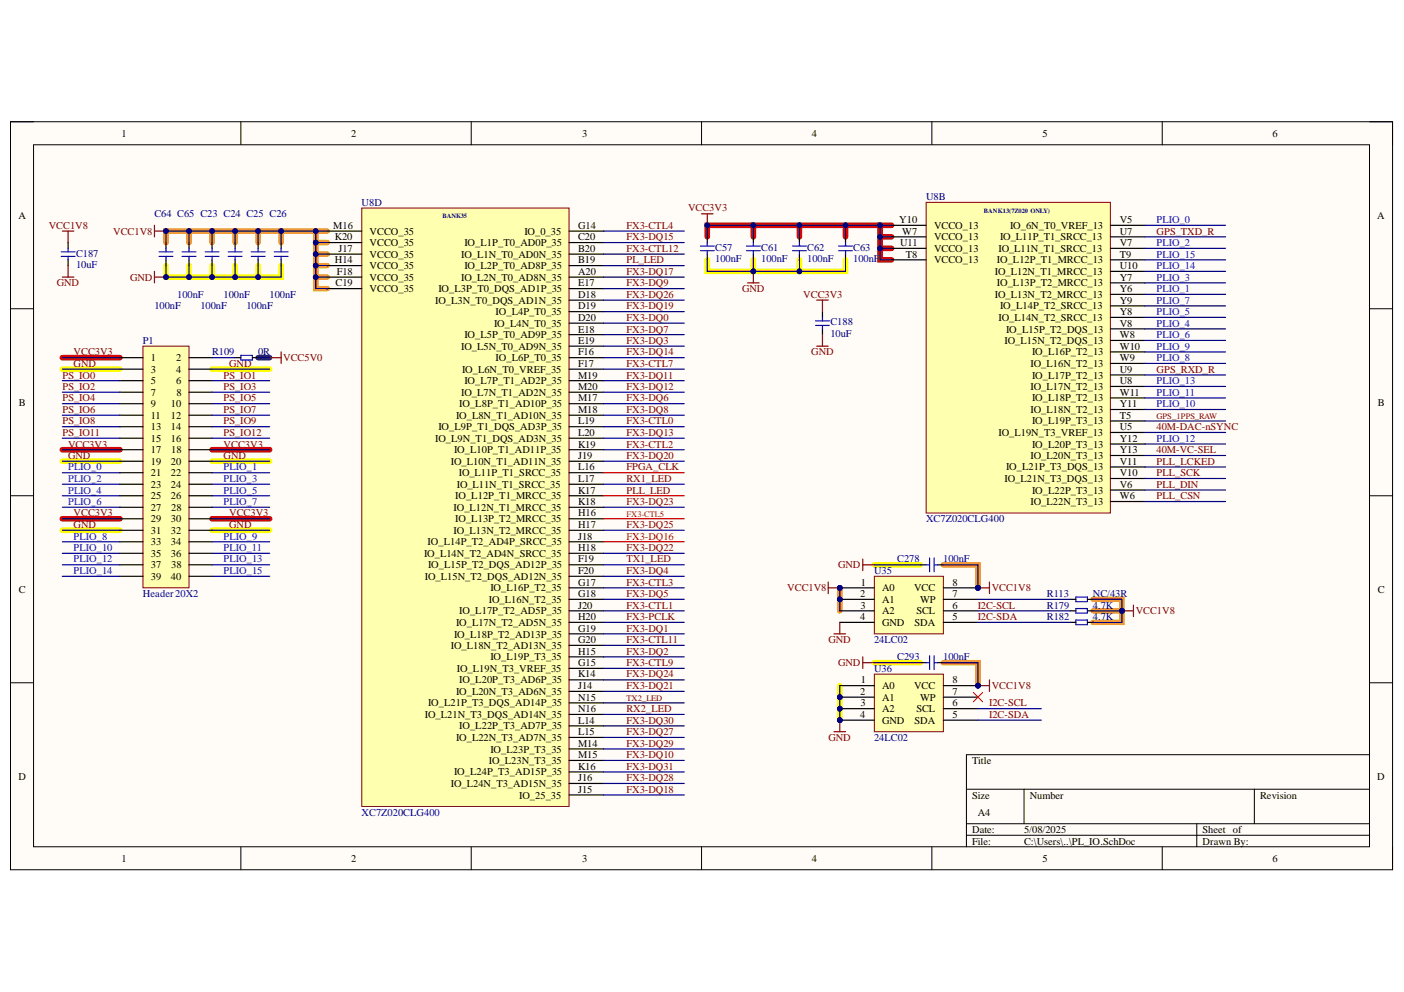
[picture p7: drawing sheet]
<svg xmlns="http://www.w3.org/2000/svg" width="297mm" height="210mm" viewBox="0 0 297 210" stroke-linecap="round" stroke-linejoin="round" font-family="sans-serif">
<defs><g id="words">
<g font-size="2.2">
<text x="25.7" y="28.9">1</text>
<text x="74.3" y="28.9">2</text>
<text x="123.1" y="28.9">3</text>
<text x="171.7" y="28.9">4</text>
<text x="220.6" y="28.9">5</text>
<text x="269.2" y="28.9">6</text>
<text x="3.9" y="46.3">A</text>
<text x="190.3" y="47.2">Y10</text>
<text x="236.9" y="47.2">V5</text>
<text x="291.4" y="46.3">A</text>
<text x="70.5" y="48.5">M16</text>
<text x="70.8" y="50.8">K20</text>
<text x="71.6" y="53.3">J17</text>
<text x="78.2" y="49.6">VCCO_35</text>
<text x="78.2" y="52.1">VCCO_35</text>
<text x="98.3" y="52.1">IO_L1P_T0_AD0P_35</text>
<text x="111" y="49.6">IO_0_35</text>
<text x="122.3" y="53.3">B20</text>
<text x="122.3" y="50.8">C20</text>
<text x="122.3" y="48.5">G14</text>
<text x="190.4" y="52.1">U11</text>
<text x="190.8" y="49.6">W7</text>
<text x="197.6" y="48.5">VCCO_13</text>
<text x="197.6" y="50.8">VCCO_13</text>
<text x="197.6" y="53.3">VCCO_13</text>
<text x="211.2" y="53.3">IO_L11N_T1_SRCC_13</text>
<text x="211.6" y="50.8">IO_L11P_T1_SRCC_13</text>
<text x="213.7" y="48.5">IO_6N_T0_VREF_13</text>
<text x="236.9" y="52.1">V7</text>
<text x="236.9" y="49.6">U7</text>
<text x="70.8" y="55.7">H14</text>
<text x="71.3" y="58.2">F18</text>
<text x="78.2" y="54.5">VCCO_35</text>
<text x="78.2" y="56.9">VCCO_35</text>
<text x="78.2" y="59.4">VCCO_35</text>
<text x="97.6" y="54.5">IO_L1N_T0_AD0N_35</text>
<text x="97.6" y="59.4">IO_L2N_T0_AD8N_35</text>
<text x="98.3" y="56.9">IO_L2P_T0_AD8P_35</text>
<text x="122.3" y="55.7">B19</text>
<text x="122.3" y="58.2">A20</text>
<text x="191.6" y="54.5">T8</text>
<text x="197.6" y="55.7">VCCO_13</text>
<text x="210.5" y="58.2">IO_L12N_T1_MRCC_13</text>
<text x="210.9" y="55.7">IO_L12P_T1_MRCC_13</text>
<text x="236.9" y="54.5">T9</text>
<text x="236.9" y="59.4">Y7</text>
<text x="236.9" y="56.9">U10</text>
<text x="71" y="60.6">C19</text>
<text x="78.2" y="61.8">VCCO_35</text>
<text x="92.1" y="64.3">IO_L3N_T0_DQS_AD1N_35</text>
<text x="92.8" y="61.8">IO_L3P_T0_DQS_AD1P_35</text>
<text x="122.3" y="65.5">D19</text>
<text x="122.3" y="63">D18</text>
<text x="122.3" y="60.6">E17</text>
<text x="210.5" y="63">IO_L13N_T2_MRCC_13</text>
<text x="210.9" y="60.6">IO_L13P_T2_MRCC_13</text>
<text x="211.6" y="65.5">IO_L14P_T2_SRCC_13</text>
<text x="236.9" y="64.3">Y9</text>
<text x="236.9" y="61.8">Y6</text>
<text x="98.3" y="71.5">IO_L5P_T0_AD9P_35</text>
<text x="104.5" y="69.1">IO_L4N_T0_35</text>
<text x="104.9" y="66.6">IO_L4P_T0_35</text>
<text x="122.3" y="70.4">E18</text>
<text x="122.3" y="67.9">D20</text>
<text x="211.2" y="67.9">IO_L14N_T2_SRCC_13</text>
<text x="212.9" y="70.4">IO_L15P_T2_DQS_13</text>
<text x="236.9" y="71.5">W8</text>
<text x="236.9" y="69.1">V8</text>
<text x="236.9" y="66.6">Y8</text>
<text x="31.9" y="76.5">1</text>
<text x="37.2" y="76.5">2</text>
<text x="97.6" y="74">IO_L5N_T0_AD9N_35</text>
<text x="104.9" y="76.5">IO_L6P_T0_35</text>
<text x="122.3" y="75.2">F16</text>
<text x="122.3" y="72.7">E19</text>
<text x="122.3" y="77.6">F17</text>
<text x="212.5" y="72.7">IO_L15N_T2_DQS_13</text>
<text x="218" y="77.6">IO_L16N_T2_13</text>
<text x="218.4" y="75.2">IO_L16P_T2_13</text>
<text x="236.9" y="74">W10</text>
<text x="236.9" y="76.5">W9</text>
<text x="31.9" y="78.8">3</text>
<text x="31.9" y="81.3">5</text>
<text x="31.9" y="83.7">7</text>
<text x="37.2" y="78.8">4</text>
<text x="37.2" y="81.3">6</text>
<text x="37.3" y="83.7">8</text>
<text x="97.6" y="83.7">IO_L7N_T1_AD2N_35</text>
<text x="97.8" y="78.8">IO_L6N_T0_VREF_35</text>
<text x="98.3" y="81.3">IO_L7P_T1_AD2P_35</text>
<text x="122.3" y="82.5">M20</text>
<text x="122.3" y="80.1">M19</text>
<text x="218" y="82.5">IO_L17N_T2_13</text>
<text x="218.4" y="80.1">IO_L17P_T2_13</text>
<text x="236.9" y="83.7">W11</text>
<text x="236.9" y="81.3">U8</text>
<text x="236.9" y="78.8">U9</text>
<text x="4" y="85.8">B</text>
<text x="31.9" y="86.2">9</text>
<text x="31.9" y="88.6">11</text>
<text x="36.1" y="86.2">10</text>
<text x="36.1" y="88.6">12</text>
<text x="96.5" y="88.6">IO_L8N_T1_AD10N_35</text>
<text x="97.2" y="86.2">IO_L8P_T1_AD10P_35</text>
<text x="122.3" y="84.9">M17</text>
<text x="122.3" y="89.8">L19</text>
<text x="122.3" y="87.4">M18</text>
<text x="218" y="87.4">IO_L18N_T2_13</text>
<text x="218.4" y="84.9">IO_L18P_T2_13</text>
<text x="218.4" y="89.8">IO_L19P_T3_13</text>
<text x="236.9" y="88.6">T5</text>
<text x="236.9" y="86.2">Y11</text>
<text x="291.5" y="85.8">B</text>
<text x="31.9" y="91">13</text>
<text x="31.9" y="93.5">15</text>
<text x="31.9" y="95.9">17</text>
<text x="36.1" y="91">14</text>
<text x="36.1" y="93.5">16</text>
<text x="36.2" y="95.9">18</text>
<text x="92.1" y="93.5">IO_L9N_T1_DQS_AD3N_35</text>
<text x="92.8" y="91">IO_L9P_T1_DQS_AD3P_35</text>
<text x="96.1" y="95.9">IO_L10P_T1_AD11P_35</text>
<text x="122.3" y="94.7">K19</text>
<text x="122.3" y="92.3">L20</text>
<text x="211.2" y="92.3">IO_L19N_T3_VREF_13</text>
<text x="218.4" y="94.7">IO_L20P_T3_13</text>
<text x="236.9" y="93.5">Y12</text>
<text x="236.9" y="91">U5</text>
<text x="236.9" y="95.9">Y13</text>
<text x="31.9" y="98.4">19</text>
<text x="31.9" y="100.8">21</text>
<text x="36.1" y="98.4">20</text>
<text x="36.1" y="100.8">22</text>
<text x="95.4" y="98.4">IO_L10N_T1_AD11N_35</text>
<text x="97.1" y="100.8">IO_L11P_T1_SRCC_35</text>
<text x="122.3" y="102">L17</text>
<text x="122.3" y="99.5">L16</text>
<text x="122.3" y="97.1">J19</text>
<text x="212.5" y="102">IO_L21N_T3_DQS_13</text>
<text x="212.9" y="99.5">IO_L21P_T3_DQS_13</text>
<text x="218" y="97.1">IO_L20N_T3_13</text>
<text x="236.9" y="100.8">V10</text>
<text x="236.9" y="98.4">V11</text>
<text x="31.9" y="103.2">23</text>
<text x="31.9" y="105.6">25</text>
<text x="36.1" y="103.2">24</text>
<text x="36.1" y="105.6">26</text>
<text x="96.3" y="105.6">IO_L12P_T1_MRCC_35</text>
<text x="96.7" y="103.2">IO_L11N_T1_SRCC_35</text>
<text x="122.3" y="104.4">K17</text>
<text x="122.3" y="106.9">K18</text>
<text x="218" y="106.9">IO_L22N_T3_13</text>
<text x="218.4" y="104.4">IO_L22P_T3_13</text>
<text x="236.9" y="103.2">V6</text>
<text x="236.9" y="105.6">W6</text>
<text x="31.9" y="108.1">27</text>
<text x="31.9" y="110.5">29</text>
<text x="31.9" y="112.9">31</text>
<text x="36.1" y="110.5">30</text>
<text x="36.1" y="112.9">32</text>
<text x="36.2" y="108.1">28</text>
<text x="96" y="108.1">IO_L12N_T1_MRCC_35</text>
<text x="96" y="112.9">IO_L13N_T2_MRCC_35</text>
<text x="96.3" y="110.5">IO_L13P_T2_MRCC_35</text>
<text x="122.3" y="111.7">H17</text>
<text x="122.3" y="109.3">H16</text>
<text x="31.9" y="115.4">33</text>
<text x="31.9" y="117.8">35</text>
<text x="36.1" y="115.4">34</text>
<text x="36.1" y="117.8">36</text>
<text x="89.7" y="117.8">IO_L14N_T2_AD4N_SRCC_35</text>
<text x="90.5" y="115.4">IO_L14P_T2_AD4P_SRCC_35</text>
<text x="122.3" y="116.6">H18</text>
<text x="122.3" y="114.2">J18</text>
<text x="122.3" y="119">F19</text>
<text x="4" y="125.4">C</text>
<text x="31.9" y="120.3">37</text>
<text x="31.9" y="122.7">39</text>
<text x="36.1" y="122.7">40</text>
<text x="36.2" y="120.3">38</text>
<text x="89.9" y="122.7">IO_L15N_T2_DQS_AD12N_35</text>
<text x="90.6" y="120.3">IO_L15P_T2_DQS_AD12P_35</text>
<text x="103.8" y="125.1">IO_L16P_T2_35</text>
<text x="122.3" y="123.9">G17</text>
<text x="122.3" y="121.4">F20</text>
<text x="182.1" y="123.9">1</text>
<text x="186.6" y="125.1">A0</text>
<text x="193.4" y="125.1">VCC</text>
<text x="201.5" y="123.9">8</text>
<text x="291.5" y="125.4">C</text>
<text x="97.2" y="130">IO_L17P_T2_AD5P_35</text>
<text x="103.4" y="127.5">IO_L16N_T2_35</text>
<text x="122.3" y="126.4">G18</text>
<text x="122.3" y="131.2">H20</text>
<text x="122.3" y="128.8">J20</text>
<text x="182" y="126.4">2</text>
<text x="182" y="131.2">4</text>
<text x="182" y="128.8">3</text>
<text x="186.6" y="127.5">A1</text>
<text x="186.6" y="130">A2</text>
<text x="193.9" y="130">SCL</text>
<text x="194.7" y="127.5">WP</text>
<text x="201.5" y="131.2">5</text>
<text x="201.5" y="128.8">6</text>
<text x="201.5" y="126.4">7</text>
<text x="95.4" y="137.3">IO_L18N_T2_AD13N_35</text>
<text x="96.1" y="134.9">IO_L18P_T2_AD13P_35</text>
<text x="96.5" y="132.4">IO_L17N_T2_AD5N_35</text>
<text x="122.3" y="136.1">G20</text>
<text x="122.3" y="133.6">G19</text>
<text x="186.6" y="132.4">GND</text>
<text x="193.5" y="132.4">SDA</text>
<text x="96.7" y="142.2">IO_L19N_T3_VREF_35</text>
<text x="103.8" y="139.7">IO_L19P_T3_35</text>
<text x="122.3" y="143.4">K14</text>
<text x="122.3" y="141">G15</text>
<text x="122.3" y="138.5">H15</text>
<text x="90.6" y="149.4">IO_L21P_T3_DQS_AD14P_35</text>
<text x="96.5" y="147.1">IO_L20N_T3_AD6N_35</text>
<text x="97.2" y="144.6">IO_L20P_T3_AD6P_35</text>
<text x="122.3" y="145.8">J14</text>
<text x="122.3" y="148.3">N15</text>
<text x="182" y="147.1">2</text>
<text x="182" y="149.4">3</text>
<text x="182.1" y="144.6">1</text>
<text x="186.6" y="145.8">A0</text>
<text x="186.6" y="148.3">A1</text>
<text x="193.4" y="145.8">VCC</text>
<text x="194.7" y="148.3">WP</text>
<text x="201.5" y="149.4">6</text>
<text x="201.5" y="147.1">7</text>
<text x="201.5" y="144.6">8</text>
<text x="89.9" y="151.9">IO_L21N_T3_DQS_AD14N_35</text>
<text x="97.2" y="154.3">IO_L22P_T3_AD7P_35</text>
<text x="122.3" y="155.5">L15</text>
<text x="122.3" y="153.2">L14</text>
<text x="122.3" y="150.7">N16</text>
<text x="182" y="151.9">4</text>
<text x="186.6" y="150.7">A2</text>
<text x="186.6" y="153.2">GND</text>
<text x="193.5" y="153.2">SDA</text>
<text x="193.9" y="150.7">SCL</text>
<text x="201.5" y="151.9">5</text>
<text x="96.5" y="156.8">IO_L22N_T3_AD7N_35</text>
<text x="103.4" y="161.6">IO_L23N_T3_35</text>
<text x="103.8" y="159.3">IO_L23P_T3_35</text>
<text x="122.3" y="160.4">M15</text>
<text x="122.3" y="158">M14</text>
<text x="205.7" y="161.6">Title</text>
<text x="3.9" y="165">D</text>
<text x="95.4" y="166.5">IO_L24N_T3_AD15N_35</text>
<text x="96.1" y="164.1">IO_L24P_T3_AD15P_35</text>
<text x="122.3" y="165.3">J16</text>
<text x="122.3" y="162.9">K16</text>
<text x="122.3" y="167.7">J15</text>
<text x="291.4" y="165">D</text>
<text x="109.9" y="169">IO_25_35</text>
<text x="205.7" y="169">Size</text>
<text x="206.8" y="172.6">A4</text>
<text x="217.8" y="169">Number</text>
<text x="266.6" y="169">Revision</text>
<text x="205.7" y="176.3">Date:</text>
<text x="205.7" y="178.7">File:</text>
<text x="216.7" y="176.3">5/08/2025</text>
<text x="216.7" y="178.7">C:\Users\..\PL_IO.SchDoc</text>
<text x="254.4" y="176.3">Sheet of</text>
<text x="254.4" y="178.7">Drawn By:</text>
<text x="25.7" y="182.3">1</text>
<text x="74.3" y="182.3">2</text>
<text x="123.1" y="182.3">3</text>
<text x="171.7" y="182.3">4</text>
<text x="220.6" y="182.3">5</text>
<text x="269.2" y="182.3">6</text>
</g>
<g font-size="2.2" fill="#000080">
<text x="32.7" y="46">C64 C65 C23 C24 C25 C26</text>
<text x="76.5" y="43.6">U8D</text>
<text x="195.9" y="42.4">U8B</text>
<text x="151.3" y="53">C57</text>
<text x="161.1" y="53">C61</text>
<text x="170.8" y="53">C62</text>
<text x="180.5" y="53">C63</text>
<text x="16.1" y="54.3">C187</text>
<text x="16.1" y="56.7">10uF</text>
<text x="151.3" y="55.5">100nF</text>
<text x="161.1" y="55.5">100nF</text>
<text x="170.8" y="55.5">100nF</text>
<text x="180.5" y="55.5">100nF</text>
<text x="32.7" y="65.5">100nF</text>
<text x="37.5" y="63">100nF</text>
<text x="42.4" y="65.5">100nF</text>
<text x="47.3" y="63">100nF</text>
<text x="52.1" y="65.5">100nF</text>
<text x="57" y="63">100nF</text>
<text x="175.7" y="68.8">C188</text>
<text x="175.7" y="71.3">10uF</text>
<text x="30.2" y="72.7">P1</text>
<text x="44.9" y="75.2">R109</text>
<text x="54.6" y="75.2">0R</text>
<text x="195.9" y="110.5">XC7Z020CLG400</text>
<text x="189.8" y="119">C278</text>
<text x="199.6" y="119">100nF</text>
<text x="184.9" y="121.4">U35</text>
<text x="30.2" y="126.4">Header20X2</text>
<text x="221.5" y="128.8">R179</text>
<text x="221.5" y="131.2">R182</text>
<text x="221.5" y="126.4">R113</text>
<text x="231.2" y="128.8">4.7K</text>
<text x="231.2" y="131.2">4.7K</text>
<text x="231.2" y="126.4">NC/43R</text>
<text x="184.9" y="136.1">24LC02</text>
<text x="184.9" y="142.2">U36</text>
<text x="189.8" y="139.7">C293</text>
<text x="199.6" y="139.7">100nF</text>
<text x="184.9" y="156.8">24LC02</text>
<text x="76.5" y="172.6">XC7Z020CLG400</text>
</g>
<g font-size="2.2" fill="#800000">
<text x="145.6" y="44.7">VCC3V3</text>
<text x="10.3" y="48.5">VCC1V8</text>
<text x="24" y="49.6">VCC1V8</text>
<text x="132.5" y="48.5">FX3-CTL4</text>
<text x="132.5" y="50.8">FX3-DQ15</text>
<text x="132.5" y="53.3">FX3-CTL12</text>
<text x="244.7" y="49.6">GPS_TXD_R</text>
<text x="27.5" y="59.4">GND</text>
<text x="132.5" y="55.7">PL_LED</text>
<text x="132.5" y="58.2">FX3-DQ17</text>
<text x="12" y="60.6">GND</text>
<text x="132.5" y="60.6">FX3-DQ9</text>
<text x="132.5" y="63">FX3-DQ26</text>
<text x="132.5" y="65.5">FX3-DQ19</text>
<text x="157" y="61.8">GND</text>
<text x="169.9" y="63">VCC3V3</text>
<text x="132.5" y="67.9">FX3-DQ0</text>
<text x="132.5" y="70.4">FX3-DQ7</text>
<text x="15.6" y="75.2">VCC3V3</text>
<text x="15.6" y="77.6">GND</text>
<text x="48.5" y="77.6">GND</text>
<text x="59.9" y="76.5">VCC5V0</text>
<text x="132.5" y="72.7">FX3-DQ3</text>
<text x="132.5" y="75.2">FX3-DQ14</text>
<text x="132.5" y="77.6">FX3-CTL7</text>
<text x="171.6" y="75.2">GND</text>
<text x="13.2" y="80.1">PS_IO0</text>
<text x="13.2" y="82.5">PS_IO2</text>
<text x="47.3" y="80.1">PS_IO1</text>
<text x="47.3" y="82.5">PS_IO3</text>
<text x="132.5" y="80.1">FX3-DQ11</text>
<text x="132.5" y="82.5">FX3-DQ12</text>
<text x="244.7" y="78.8">GPS_RXD_R</text>
<text x="13.2" y="84.9">PS_IO4</text>
<text x="13.2" y="87.4">PS_IO6</text>
<text x="13.2" y="89.8">PS_IO8</text>
<text x="47.3" y="87.4">PS_IO7</text>
<text x="47.3" y="84.9">PS_IO5</text>
<text x="47.3" y="89.8">PS_IO9</text>
<text x="132.5" y="84.9">FX3-DQ6</text>
<text x="132.5" y="89.8">FX3-CTL0</text>
<text x="132.5" y="87.4">FX3-DQ8</text>
<text x="13.2" y="92.3">PS_IO11</text>
<text x="14.4" y="94.7">VCC3V3</text>
<text x="47.3" y="92.3">PS_IO12</text>
<text x="47.3" y="94.7">VCC3V3</text>
<text x="132.5" y="92.3">FX3-DQ13</text>
<text x="132.5" y="94.7">FX3-CTL2</text>
<text x="244.7" y="91">40M-DAC-nSYNC</text>
<text x="244.7" y="95.9">40M-VC-SEL</text>
<text x="14.4" y="97.1">GND</text>
<text x="47.3" y="97.1">GND</text>
<text x="132.5" y="97.1">FX3-DQ20</text>
<text x="132.5" y="99.5">FPGA_CLK</text>
<text x="132.5" y="102">RX1_LED</text>
<text x="244.7" y="100.8">PLL_SCK</text>
<text x="244.7" y="98.4">PLL_LCKED</text>
<text x="132.5" y="104.4">PLL_LED</text>
<text x="244.7" y="105.6">PLL_CSN</text>
<text x="244.7" y="103.2">PLL_DIN</text>
<text x="15.6" y="109.3">VCC3V3</text>
<text x="15.6" y="111.7">GND</text>
<text x="48.5" y="109.3">VCC3V3</text>
<text x="48.5" y="111.7">GND</text>
<text x="132.5" y="116.6">FX3-DQ22</text>
<text x="132.5" y="119">TX1_LED</text>
<text x="132.5" y="123.9">FX3-CTL3</text>
<text x="132.5" y="121.4">FX3-DQ4</text>
<text x="166.6" y="125.1">VCC1V8</text>
<text x="177.3" y="120.3">GND</text>
<text x="209.8" y="125.1">VCC1V8</text>
<text x="132.5" y="131.2">FX3-PCLK</text>
<text x="132.5" y="128.8">FX3-CTL1</text>
<text x="132.5" y="126.4">FX3-DQ5</text>
<text x="206.8" y="128.8">I2C-SCL</text>
<text x="206.8" y="131.2">I2C-SDA</text>
<text x="240.3" y="130">VCC1V8</text>
<text x="132.5" y="133.6">FX3-DQ1</text>
<text x="132.5" y="136.1">FX3-CTL11</text>
<text x="175.3" y="136.1">GND</text>
<text x="132.5" y="138.5">FX3-DQ2</text>
<text x="132.5" y="141">FX3-CTL9</text>
<text x="132.5" y="143.4">FX3-DQ24</text>
<text x="177.3" y="141">GND</text>
<text x="132.5" y="145.8">FX3-DQ21</text>
<text x="209.3" y="149.4">I2C-SCL</text>
<text x="209.8" y="145.8">VCC1V8</text>
<text x="132.5" y="153.2">FX3-DQ30</text>
<text x="132.5" y="155.5">FX3-DQ27</text>
<text x="132.5" y="150.7">RX2_LED</text>
<text x="209.3" y="151.9">I2C-SDA</text>
<text x="132.5" y="158">FX3-DQ29</text>
<text x="132.5" y="160.4">FX3-DQ10</text>
<text x="175.3" y="156.8">GND</text>
<text x="132.5" y="162.9">FX3-DQ31</text>
<text x="132.5" y="165.3">FX3-DQ28</text>
<text x="132.5" y="167.7">FX3-DQ18</text>
</g>
<g font-size="2.2" fill="#00f">
<text x="244.7" y="47.2">PLIO_0</text>
<text x="244.7" y="52.1">PLIO_2</text>
<text x="244.7" y="59.4">PLIO_3</text>
<text x="244.7" y="56.9">PLIO_14</text>
<text x="244.7" y="54.5">PLIO_15</text>
<text x="244.7" y="61.8">PLIO_1</text>
<text x="244.7" y="64.3">PLIO_7</text>
<text x="244.7" y="69.1">PLIO_4</text>
<text x="244.7" y="66.6">PLIO_5</text>
<text x="244.7" y="71.5">PLIO_6</text>
<text x="244.7" y="76.5">PLIO_8</text>
<text x="244.7" y="74">PLIO_9</text>
<text x="244.7" y="83.7">PLIO_11</text>
<text x="244.7" y="81.3">PLIO_13</text>
<text x="244.7" y="86.2">PLIO_10</text>
<text x="244.7" y="93.5">PLIO_12</text>
<text x="14.4" y="99.5">PLIO_0</text>
<text x="14.4" y="102">PLIO_2</text>
<text x="47.3" y="99.5">PLIO_1</text>
<text x="47.3" y="102">PLIO_3</text>
<text x="14.4" y="104.4">PLIO_4</text>
<text x="14.4" y="106.9">PLIO_6</text>
<text x="47.3" y="104.4">PLIO_5</text>
<text x="47.3" y="106.9">PLIO_7</text>
<text x="15.6" y="114.2">PLIO_8</text>
<text x="15.6" y="116.6">PLIO_10</text>
<text x="15.6" y="119">PLIO_12</text>
<text x="47.3" y="114.2">PLIO_9</text>
<text x="47.3" y="116.6">PLIO_11</text>
<text x="47.3" y="119">PLIO_13</text>
<text x="15.6" y="121.4">PLIO_14</text>
<text x="47.3" y="121.4">PLIO_15</text>
</g>
<g font-size="2.2" fill="#980000">
<text x="132.5" y="106.9">FX3-DQ23</text>
<text x="132.5" y="111.7">FX3-DQ25</text>
</g>
<text font-size="2.2" fill="#f00" x="132.5" y="114.2">FX3-DQ16</text>
<g font-size="1.8" fill="#800000">
<text x="244.7" y="88.7">GPS_1PPS_RAW</text>
<text x="132.5" y="148.3">TX2_LED</text>
</g>
<text font-size="1.8" fill="#f00" x="132.5" y="109.4">FX3-CTL5</text>
<g font-size="1.4" fill="#000080">
<text x="93.6" y="46.2">BANK35</text>
<text x="208.1" y="45">BANK13(7Z020 ONLY)</text>
</g>
</g></defs>
<path d="M2.2 25.8h292.4v158.2h-292.4z" fill-rule="evenodd" fill="#fffcf8"/>
<path d="M2.2 25.8h292.4v158.2h-292.4z" fill="none" stroke="#000" stroke-width=".21"/>
<path d="M7.1 30.6h282.6v148.6h-282.6z" fill-rule="evenodd" fill="#fffcf8"/>
<g fill="none" stroke="#000" stroke-width=".21">
<path d="M2.2 25.8h4.9M7.1 30.6h282.6v148.6h-282.6zM51 25.8v4.8M99.7 25.8v4.8M148.4 25.8v4.8M197.2 25.8v4.8M245.9 25.8v4.8M289.7 25.8h4.9v4.8M2.2 65.3h4.9M289.7 65.3h4.9M2.2 104.9h4.9M289.7 104.9h4.9"/>
<path d="M2.2 144.5h4.9M289.7 144.5h4.9M289.7 159.7h-85.2v19.5M51 179.2v4.8M99.7 179.2v4.8M148.4 179.2v4.8M197.2 179.2v4.8M204.5 167h85.2M204.5 174.3h85.2M204.5 176.7h85.2M216.7 167v7.3M245.9 179.2v4.8"/>
<path d="M253.2 174.3v4.9M265.4 167v7.3M294.6 179.2v4.8"/>
</g>
<g fill="none" stroke="#ff0" stroke-width="1.2">
<path d="M35.1 56.2v2.4h24.4v-2.4M40 56.2v2.4M44.9 56.2v2.4M49.7 56.2v2.4M54.6 56.2v2.4M149.6 55v2.4h9.8M159.4 55v2.4h19.5v-2.4M169.1 55v2.4M13.2 78.1h12.2M44.9 78.1h12.1M13.2 97.6h12.2M44.9 97.6h12.1"/>
<path d="M13.2 112.2h12.2M44.9 112.2h12.1M185 119.5h9.7M177.7 145.1v7.3M185 140.2h9.7"/>
</g>
<g fill="none" stroke="#f90" stroke-width="1.2">
<path d="M40 48.9v2.4M44.9 48.9v2.4M49.7 48.9v2.4M54.6 48.9v2.4M59.5 48.9v2.4M66.8 48.9v12.2h2.4M66.8 58.6h2.4M66.8 56.2h2.4M66.8 53.8h2.4M66.8 51.3h2.4M69.2 48.9h-34.1v2.4M199.6 119.5h7.3v4.9"/>
<path d="M177.7 124.4v4.9M231.3 126.8h6.1v2.5M231.3 129.3h6.1M237.4 129.3v2.4h-6.1M199.6 140.2h7.3v4.9"/>
</g>
<path d="M159.4 47.7h-9.8v2.4M169.1 47.7v2.4M178.9 47.7v2.4M186.2 47.7h-26.8v2.4M186.2 52.5h2.4M186.2 50.1h2.4M188.6 47.7h-2.4v7.3h2.4M13.2 75.7h12.2M13.2 95.2h12.2M44.9 95.2h12.1M13.2 109.8h12.2M44.9 109.8h12.1" fill="none" stroke="#c00" stroke-width="1.2"/>
<path d="M54.6 75.7h2.4" fill="none" stroke="#351c75" stroke-width="1.2"/>
<path d="M44.9 51.3v1.2M44.9 55v1.2M49.7 51.3v1.2M49.7 55v1.2M54.6 51.3v1.2M54.6 55v1.2M59.5 51.3v1.2M59.5 55v1.2" fill="none" stroke="#000" stroke-width=".25"/>
<g fill="none" stroke="#00f" stroke-width=".25">
<path d="M43.4 54.3h2.9M43.4 53.3h2.9M44.9 52.5v.8M44.9 54.3v.7M48.3 54.3h2.9M48.3 53.3h2.9M49.7 52.5v.8M49.7 54.3v.7M53.1 54.3h3M53.1 53.3h3M54.6 52.5v.8M54.6 54.3v.7"/>
<path d="M58 54.3h2.9M58 53.3h2.9M59.5 52.5v.8M59.5 54.3v.7"/>
</g>
<path d="M32.7 47.7v2.4M32.7 48.9h2.4" fill="none" stroke="#800000" stroke-width=".25"/>
<circle cx="35.1" cy="48.9" r=".49" fill="#000080"/>
<circle cx="35.1" cy="48.9" r=".49" fill="none" stroke="#000080" stroke-width=".21"/>
<path d="M159.4 50.1v1.2M159.4 53.8v1.2M169.1 50.1v1.2M169.1 53.8v1.2M178.9 50.1v1.2M178.9 53.8v1.2" fill="none" stroke="#000" stroke-width=".25"/>
<path d="M157.9 53h2.9M157.9 52.1h2.9M159.4 51.3v.8M159.4 53v.8M167.7 53h2.9M167.7 52.1h2.9M169.1 51.3v.8M169.1 53v.8M177.4 53h2.9M177.4 52.1h2.9M178.9 51.3v.8M178.9 53v.8" fill="none" stroke="#00f" stroke-width=".25"/>
<path d="M158.2 59.9h2.4M159.4 57.4v2.5" fill="none" stroke="#800000" stroke-width=".25"/>
<circle cx="159.4" cy="57.4" r=".49" fill="#000080"/>
<circle cx="159.4" cy="57.4" r=".49" fill="none" stroke="#000080" stroke-width=".21"/>
<path d="M195.9 42.8h39v65.8h-39z" fill-rule="evenodd" fill="#ffffb0"/>
<path d="M195.9 42.8h39v65.8h-39z" fill="none" stroke="#800000" stroke-width=".21"/>
<g fill="none" stroke="#000" stroke-width=".25">
<path d="M188.6 47.7h7.3M188.6 50.1h7.3M188.6 52.5h7.3M188.6 55h7.3M234.9 47.7h7.3M234.9 50.1h7.3M234.9 52.5h7.3M234.9 55h7.3M234.9 59.9h7.3M234.9 57.4h7.3M234.9 64.7h7.3M234.9 62.3h7.3"/>
<path d="M234.9 74.5h7.3M234.9 72h7.3M234.9 69.6h7.3M234.9 67.2h7.3M234.9 79.3h7.3M234.9 76.9h7.3M234.9 84.2h7.3M234.9 81.8h7.3M234.9 94h7.3M234.9 91.5h7.3M234.9 89.1h7.3M234.9 86.6h7.3"/>
<path d="M234.9 98.8h7.3M234.9 96.4h7.3M234.9 103.7h7.3M234.9 101.2h7.3M234.9 106.1h7.3"/>
</g>
<path d="M76.5 44h43.9v126.6h-43.9z" fill-rule="evenodd" fill="#ffffb0"/>
<path d="M76.5 44h43.9v126.6h-43.9z" fill="none" stroke="#800000" stroke-width=".21"/>
<g fill="none" stroke="#000" stroke-width=".25">
<path d="M69.2 48.9h7.3M69.2 51.3h7.3M69.2 53.8h7.3M69.2 56.2h7.3M69.2 58.6h7.3M120.4 48.9h7.3M120.4 51.3h7.3M120.4 53.8h7.3M120.4 56.2h7.3M120.4 58.6h7.3M69.2 61.1h7.3M120.4 65.9h7.3"/>
<path d="M120.4 63.5h7.3M120.4 61.1h7.3M120.4 75.7h7.3M120.4 73.2h7.3M120.4 70.8h7.3M120.4 68.4h7.3M120.4 78.1h7.3M120.4 85.4h7.3M120.4 83h7.3M120.4 80.6h7.3M120.4 95.2h7.3M120.4 92.7h7.3"/>
<path d="M120.4 90.3h7.3M120.4 87.9h7.3M120.4 97.6h7.3M120.4 104.9h7.3M120.4 102.5h7.3M120.4 100h7.3M120.4 107.3h7.3M120.4 117.1h7.3M120.4 114.6h7.3M120.4 112.2h7.3M120.4 109.8h7.3M120.4 119.5h7.3"/>
<path d="M120.4 126.8h7.3M120.4 124.4h7.3M120.4 121.9h7.3M120.4 136.6h7.3M120.4 134.1h7.3M120.4 131.7h7.3M120.4 129.3h7.3M120.4 139h7.3M120.4 146.3h7.3M120.4 143.9h7.3M120.4 141.4h7.3M120.4 156h7.3"/>
<path d="M120.4 153.6h7.3M120.4 151.2h7.3M120.4 148.7h7.3M120.4 158.5h7.3M120.4 165.8h7.3M120.4 163.3h7.3M120.4 160.9h7.3M120.4 168.2h7.3"/>
</g>
<circle cx="177.7" cy="124.4" r=".49" fill="#000080"/>
<circle cx="177.7" cy="124.4" r=".49" fill="none" stroke="#000080" stroke-width=".21"/>
<circle cx="177.7" cy="126.8" r=".49" fill="#000080"/>
<circle cx="177.7" cy="126.8" r=".49" fill="none" stroke="#000080" stroke-width=".21"/>
<circle cx="206.9" cy="124.4" r=".49" fill="#000080"/>
<circle cx="206.9" cy="124.4" r=".49" fill="none" stroke="#000080" stroke-width=".21"/>
<path d="M185 121.9h14.6v12.2h-14.6z" fill-rule="evenodd" fill="#ffffb0"/>
<path d="M185 121.9h14.6v12.2h-14.6z" fill="none" stroke="#800000" stroke-width=".21"/>
<path d="M177.7 124.4h7.3" fill="none" stroke="#000" stroke-width=".25"/>
<circle cx="177.7" cy="124.4" r=".49" fill="#000080"/>
<circle cx="177.7" cy="124.4" r=".49" fill="none" stroke="#000080" stroke-width=".21"/>
<path d="M177.7 126.8h7.3" fill="none" stroke="#000" stroke-width=".25"/>
<circle cx="177.7" cy="126.8" r=".49" fill="#000080"/>
<circle cx="177.7" cy="126.8" r=".49" fill="none" stroke="#000080" stroke-width=".21"/>
<path d="M177.7 129.3h7.3M177.7 131.7h7.3M199.6 129.3h7.3M199.6 131.7h7.3M199.6 126.8h7.3M199.6 124.4h7.3" fill="none" stroke="#000" stroke-width=".25"/>
<circle cx="206.9" cy="124.4" r=".49" fill="#000080"/>
<circle cx="206.9" cy="124.4" r=".49" fill="none" stroke="#000080" stroke-width=".21"/>
<path d="M206.9 124.4h2.4M209.3 123.2v2.4" fill="none" stroke="#800000" stroke-width=".25"/>
<circle cx="206.9" cy="124.4" r=".49" fill="#000080"/>
<circle cx="206.9" cy="124.4" r=".49" fill="none" stroke="#000080" stroke-width=".21"/>
<path d="M176.4 134.1h2.5M177.7 131.7v2.4M237.4 129.3h2.4M239.8 128v2.5" fill="none" stroke="#800000" stroke-width=".25"/>
<path d="M227.6 128.8h2.5v.9h-2.5zM227.6 131.2h2.5v1h-2.5z" fill="none" stroke="#00f" stroke-width=".25"/>
<path d="M226.4 129.3h1.2M226.4 131.7h1.2M230.1 129.3h1.2M230.1 131.7h1.2" fill="none" stroke="#000" stroke-width=".25"/>
<circle cx="237.4" cy="129.3" r=".49" fill="#000080"/>
<circle cx="237.4" cy="129.3" r=".49" fill="none" stroke="#000080" stroke-width=".21"/>
<path d="M194.7 119.5h1.2M198.4 119.5h1.2" fill="none" stroke="#000" stroke-width=".25"/>
<path d="M195.9 119.5h.8M196.7 118.1v2.9M197.6 119.5h.8M197.6 118.1v2.9" fill="none" stroke="#00f" stroke-width=".25"/>
<path d="M182.5 118.3v2.4M182.5 119.5h2.5" fill="none" stroke="#800000" stroke-width=".25"/>
<circle cx="177.7" cy="147.5" r=".49" fill="#000080"/>
<circle cx="177.7" cy="147.5" r=".49" fill="none" stroke="#000080" stroke-width=".21"/>
<circle cx="177.7" cy="150" r=".49" fill="#000080"/>
<circle cx="177.7" cy="150" r=".49" fill="none" stroke="#000080" stroke-width=".21"/>
<circle cx="177.7" cy="152.4" r=".49" fill="#000080"/>
<circle cx="177.7" cy="152.4" r=".49" fill="none" stroke="#000080" stroke-width=".21"/>
<circle cx="206.9" cy="145.1" r=".49" fill="#000080"/>
<circle cx="206.9" cy="145.1" r=".49" fill="none" stroke="#000080" stroke-width=".21"/>
<path d="M185 142.6h14.6v12.2h-14.6z" fill-rule="evenodd" fill="#ffffb0"/>
<path d="M185 142.6h14.6v12.2h-14.6z" fill="none" stroke="#800000" stroke-width=".21"/>
<path d="M177.7 145.1h7.3M177.7 147.5h7.3" fill="none" stroke="#000" stroke-width=".25"/>
<circle cx="177.7" cy="147.5" r=".49" fill="#000080"/>
<circle cx="177.7" cy="147.5" r=".49" fill="none" stroke="#000080" stroke-width=".21"/>
<path d="M177.7 150h7.3" fill="none" stroke="#000" stroke-width=".25"/>
<circle cx="177.7" cy="150" r=".49" fill="#000080"/>
<circle cx="177.7" cy="150" r=".49" fill="none" stroke="#000080" stroke-width=".21"/>
<path d="M177.7 152.4h7.3" fill="none" stroke="#000" stroke-width=".25"/>
<circle cx="177.7" cy="152.4" r=".49" fill="#000080"/>
<circle cx="177.7" cy="152.4" r=".49" fill="none" stroke="#000080" stroke-width=".21"/>
<path d="M199.6 152.4h7.3M199.6 150h7.3M199.6 147.5h7.3M199.6 145.1h7.3" fill="none" stroke="#000" stroke-width=".25"/>
<circle cx="206.9" cy="145.1" r=".49" fill="#000080"/>
<circle cx="206.9" cy="145.1" r=".49" fill="none" stroke="#000080" stroke-width=".21"/>
<path d="M206.9 145.1h2.4M209.3 143.9v2.4" fill="none" stroke="#800000" stroke-width=".25"/>
<circle cx="206.9" cy="145.1" r=".49" fill="#000080"/>
<circle cx="206.9" cy="145.1" r=".49" fill="none" stroke="#000080" stroke-width=".21"/>
<path d="M176.4 154.8h2.5M177.7 152.4v2.4" fill="none" stroke="#800000" stroke-width=".25"/>
<circle cx="177.7" cy="152.4" r=".49" fill="#000080"/>
<circle cx="177.7" cy="152.4" r=".49" fill="none" stroke="#000080" stroke-width=".21"/>
<path d="M35.1 51.3v1.2M35.1 55v1.2M40 51.3v1.2M40 55v1.2M149.6 50.1v1.2M149.6 53.8v1.2M194.7 140.2h1.2M198.4 140.2h1.2" fill="none" stroke="#000" stroke-width=".25"/>
<g fill="none" stroke="#00f" stroke-width=".25">
<path d="M33.7 54.3h2.9M33.7 53.3h2.9M35.1 52.5v.8M35.1 54.3v.7M38.5 54.3h3M38.5 53.3h3M40 52.5v.8M40 54.3v.7M148.2 53h2.9M148.2 52.1h2.9M149.6 51.3v.8M149.6 53v.8"/>
<path d="M196.7 138.7v3M197.6 138.7v3M195.9 140.2h.8M197.6 140.2h.8"/>
</g>
<path d="M32.7 57.4v2.5M32.7 58.6h2.4M182.5 139v2.4M182.5 140.2h2.5" fill="none" stroke="#800000" stroke-width=".25"/>
<circle cx="35.1" cy="58.6" r=".49" fill="#000080"/>
<circle cx="35.1" cy="58.6" r=".49" fill="none" stroke="#000080" stroke-width=".21"/>
<path d="M148.4 45.2h2.5M149.6 45.2v2.5" fill="none" stroke="#800000" stroke-width=".25"/>
<circle cx="149.6" cy="47.7" r=".49" fill="#000080"/>
<circle cx="149.6" cy="47.7" r=".49" fill="none" stroke="#000080" stroke-width=".21"/>
<path d="M30.2 73.2h9.8v51.2h-9.8z" fill-rule="evenodd" fill="#ffffb0"/>
<path d="M30.2 73.2h9.8v51.2h-9.8z" fill="none" stroke="#800000" stroke-width=".21"/>
<g fill="none" stroke="#000" stroke-width=".25">
<path d="M14.4 51.3v1.2M14.4 55v1.2M25.4 75.7h4.8M25.4 78.1h4.8M40 75.7h4.9M40 78.1h4.9M49.7 75.7h1.3M53.4 75.7h1.2M174 65.9v1.3M174 69.6v1.2M25.4 80.6h4.8M25.4 83h4.8"/>
<path d="M25.4 85.4h4.8M25.4 87.9h4.8M25.4 90.3h4.8M25.4 92.7h4.8M25.4 95.2h4.8M25.4 97.6h4.8M40 80.6h4.9M40 83h4.9M40 85.4h4.9M40 87.9h4.9M40 90.3h4.9M40 92.7h4.9"/>
<path d="M40 95.2h4.9M40 97.6h4.9M25.4 100h4.8M25.4 102.5h4.8M25.4 104.9h4.8M25.4 107.3h4.8M25.4 109.8h4.8M25.4 112.2h4.8M25.4 114.6h4.8M25.4 117.1h4.8M25.4 119.5h4.8M40 100h4.9"/>
<path d="M40 102.5h4.9M40 104.9h4.9M40 107.3h4.9M40 109.8h4.9M40 112.2h4.9M40 114.6h4.9M40 117.1h4.9M40 119.5h4.9M25.4 121.9h4.8M40 121.9h4.9M226.4 126.8h1.2M230.1 126.8h1.2"/>
</g>
<path d="M13.2 48.9h2.4M13.2 58.6h2.4M14.4 48.9v2.4M14.4 56.2v2.4M57 75.7h2.5M59.5 74.5v2.4M172.8 73.3h2.4M172.8 63.5h2.4M174 63.5v2.4M174 70.8v2.5M175.2 123.2v2.4M175.2 124.4h2.5" fill="none" stroke="#800000" stroke-width=".25"/>
<path d="M12.9 53.3h3M12.9 54.3h3M14.4 52.5v.8M14.4 54.3v.7M51 75.2h2.4v1h-2.4zM172.5 67.9h3M172.5 68.9h3M174 67.2v.7M174 68.9v.7M227.6 126.3h2.5v1h-2.5z" fill="none" stroke="#00f" stroke-width=".25"/>
<path d="M205.9 146.5l2 2M207.9 146.5l-2 2" fill="none" stroke="#f00" stroke-width=".21"/>
<circle cx="177.7" cy="124.4" r=".49" fill="#000080"/>
<circle cx="177.7" cy="124.4" r=".49" fill="none" stroke="#000080" stroke-width=".21"/>
<path d="M35.1 56.2v2.4h24.4v-2.4" fill="none" stroke="#000080" stroke-width=".25"/>
<circle cx="35.1" cy="58.6" r=".49" fill="#000080"/>
<circle cx="35.1" cy="58.6" r=".49" fill="none" stroke="#000080" stroke-width=".21"/>
<circle cx="40" cy="58.6" r=".49" fill="#000080"/>
<circle cx="40" cy="58.6" r=".49" fill="none" stroke="#000080" stroke-width=".21"/>
<circle cx="44.9" cy="58.6" r=".49" fill="#000080"/>
<circle cx="44.9" cy="58.6" r=".49" fill="none" stroke="#000080" stroke-width=".21"/>
<circle cx="49.7" cy="58.6" r=".49" fill="#000080"/>
<circle cx="49.7" cy="58.6" r=".49" fill="none" stroke="#000080" stroke-width=".21"/>
<circle cx="54.6" cy="58.6" r=".49" fill="#000080"/>
<circle cx="54.6" cy="58.6" r=".49" fill="none" stroke="#000080" stroke-width=".21"/>
<path d="M69.2 48.9h-34.1v2.4" fill="none" stroke="#000080" stroke-width=".25"/>
<circle cx="35.1" cy="48.9" r=".49" fill="#000080"/>
<circle cx="35.1" cy="48.9" r=".49" fill="none" stroke="#000080" stroke-width=".21"/>
<circle cx="40" cy="48.9" r=".49" fill="#000080"/>
<circle cx="40" cy="48.9" r=".49" fill="none" stroke="#000080" stroke-width=".21"/>
<circle cx="44.9" cy="48.9" r=".49" fill="#000080"/>
<circle cx="44.9" cy="48.9" r=".49" fill="none" stroke="#000080" stroke-width=".21"/>
<circle cx="49.7" cy="48.9" r=".49" fill="#000080"/>
<circle cx="49.7" cy="48.9" r=".49" fill="none" stroke="#000080" stroke-width=".21"/>
<circle cx="54.6" cy="48.9" r=".49" fill="#000080"/>
<circle cx="54.6" cy="48.9" r=".49" fill="none" stroke="#000080" stroke-width=".21"/>
<circle cx="59.5" cy="48.9" r=".49" fill="#000080"/>
<circle cx="59.5" cy="48.9" r=".49" fill="none" stroke="#000080" stroke-width=".21"/>
<circle cx="66.8" cy="48.9" r=".49" fill="#000080"/>
<circle cx="66.8" cy="48.9" r=".49" fill="none" stroke="#000080" stroke-width=".21"/>
<path d="M66.8 48.9v12.2h2.4" fill="none" stroke="#000080" stroke-width=".25"/>
<circle cx="66.8" cy="48.9" r=".49" fill="#000080"/>
<circle cx="66.8" cy="48.9" r=".49" fill="none" stroke="#000080" stroke-width=".21"/>
<circle cx="66.8" cy="51.3" r=".49" fill="#000080"/>
<circle cx="66.8" cy="51.3" r=".49" fill="none" stroke="#000080" stroke-width=".21"/>
<circle cx="66.8" cy="53.8" r=".49" fill="#000080"/>
<circle cx="66.8" cy="53.8" r=".49" fill="none" stroke="#000080" stroke-width=".21"/>
<circle cx="66.8" cy="56.2" r=".49" fill="#000080"/>
<circle cx="66.8" cy="56.2" r=".49" fill="none" stroke="#000080" stroke-width=".21"/>
<circle cx="66.8" cy="58.6" r=".49" fill="#000080"/>
<circle cx="66.8" cy="58.6" r=".49" fill="none" stroke="#000080" stroke-width=".21"/>
<path d="M66.8 58.6h2.4" fill="none" stroke="#000080" stroke-width=".25"/>
<circle cx="66.8" cy="58.6" r=".49" fill="#000080"/>
<circle cx="66.8" cy="58.6" r=".49" fill="none" stroke="#000080" stroke-width=".21"/>
<path d="M66.8 56.2h2.4" fill="none" stroke="#000080" stroke-width=".25"/>
<circle cx="66.8" cy="56.2" r=".49" fill="#000080"/>
<circle cx="66.8" cy="56.2" r=".49" fill="none" stroke="#000080" stroke-width=".21"/>
<path d="M66.8 53.8h2.4" fill="none" stroke="#000080" stroke-width=".25"/>
<circle cx="66.8" cy="53.8" r=".49" fill="#000080"/>
<circle cx="66.8" cy="53.8" r=".49" fill="none" stroke="#000080" stroke-width=".21"/>
<path d="M66.8 51.3h2.4" fill="none" stroke="#000080" stroke-width=".25"/>
<circle cx="66.8" cy="51.3" r=".49" fill="#000080"/>
<circle cx="66.8" cy="51.3" r=".49" fill="none" stroke="#000080" stroke-width=".21"/>
<g fill="none" stroke="#000080" stroke-width=".25">
<path d="M127.7 58.6h17.1M127.7 56.2h17.1M127.7 53.8h17.1M127.7 51.3h17.1M127.7 48.9h17.1M127.7 78.1h17.1M127.7 75.7h17.1M127.7 73.2h17.1M127.7 70.8h17.1M127.7 68.4h17.1M127.7 65.9h17.1M127.7 63.5h17.1"/>
<path d="M127.7 61.1h17.1M127.7 97.6h17.1M127.7 95.2h17.1M127.7 92.7h17.1M127.7 90.3h17.1M127.7 87.9h17.1M127.7 85.4h17.1M127.7 83h17.1M127.7 80.6h17.1M127.7 119.5h17.1M127.7 117.1h17.1M127.7 112.2h17.1"/>
<path d="M127.7 107.3h17.1M127.7 102.5h17.1M185 119.5h9.7M127.7 139h17.1M127.7 136.6h17.1M127.7 134.1h17.1M127.7 131.7h17.1M127.7 129.3h17.1M127.7 126.8h17.1M127.7 124.4h17.1M127.7 121.9h17.1M127.7 158.5h17.1"/>
<path d="M127.7 156h17.1M127.7 153.6h17.1M127.7 151.2h17.1M127.7 148.7h17.1M127.7 146.3h17.1M127.7 143.9h17.1M127.7 141.4h17.1M185 140.2h9.7M199.6 140.2h7.3v4.9M127.7 168.2h17.1M127.7 165.8h17.1M127.7 163.3h17.1"/>
<path d="M127.7 160.9h17.1"/>
</g>
<path d="M127.7 114.6h17.1M127.7 109.8h17.1M127.7 104.9h17.1M127.7 100h17.1" fill="none" stroke="#f00" stroke-width=".25"/>
<circle cx="206.9" cy="145.1" r=".49" fill="#000080"/>
<circle cx="206.9" cy="145.1" r=".49" fill="none" stroke="#000080" stroke-width=".21"/>
<path d="M199.6 119.5h7.3v4.9" fill="none" stroke="#000080" stroke-width=".25"/>
<circle cx="206.9" cy="124.4" r=".49" fill="#000080"/>
<circle cx="206.9" cy="124.4" r=".49" fill="none" stroke="#000080" stroke-width=".21"/>
<path d="M149.6 55v2.4h9.8M206.9 131.7h19.5M206.9 129.3h19.5M206.9 152.4h13.4M206.9 150h13.4" fill="none" stroke="#000080" stroke-width=".25"/>
<circle cx="159.4" cy="57.4" r=".49" fill="#000080"/>
<circle cx="159.4" cy="57.4" r=".49" fill="none" stroke="#000080" stroke-width=".21"/>
<path d="M159.4 47.7h-9.8v2.4" fill="none" stroke="#000080" stroke-width=".25"/>
<circle cx="159.4" cy="47.7" r=".49" fill="#000080"/>
<circle cx="159.4" cy="47.7" r=".49" fill="none" stroke="#000080" stroke-width=".21"/>
<circle cx="149.6" cy="47.7" r=".49" fill="#000080"/>
<circle cx="149.6" cy="47.7" r=".49" fill="none" stroke="#000080" stroke-width=".21"/>
<path d="M159.4 55v2.4h19.5v-2.4" fill="none" stroke="#000080" stroke-width=".25"/>
<circle cx="159.4" cy="57.4" r=".49" fill="#000080"/>
<circle cx="159.4" cy="57.4" r=".49" fill="none" stroke="#000080" stroke-width=".21"/>
<circle cx="169.1" cy="57.4" r=".49" fill="#000080"/>
<circle cx="169.1" cy="57.4" r=".49" fill="none" stroke="#000080" stroke-width=".21"/>
<path d="M186.2 47.7h-26.8v2.4" fill="none" stroke="#000080" stroke-width=".25"/>
<circle cx="186.2" cy="47.7" r=".49" fill="#000080"/>
<circle cx="186.2" cy="47.7" r=".49" fill="none" stroke="#000080" stroke-width=".21"/>
<circle cx="178.9" cy="47.7" r=".49" fill="#000080"/>
<circle cx="178.9" cy="47.7" r=".49" fill="none" stroke="#000080" stroke-width=".21"/>
<circle cx="169.1" cy="47.7" r=".49" fill="#000080"/>
<circle cx="169.1" cy="47.7" r=".49" fill="none" stroke="#000080" stroke-width=".21"/>
<circle cx="159.4" cy="47.7" r=".49" fill="#000080"/>
<circle cx="159.4" cy="47.7" r=".49" fill="none" stroke="#000080" stroke-width=".21"/>
<path d="M237.4 129.3v2.4h-6.1" fill="none" stroke="#000080" stroke-width=".25"/>
<circle cx="237.4" cy="129.3" r=".49" fill="#000080"/>
<circle cx="237.4" cy="129.3" r=".49" fill="none" stroke="#000080" stroke-width=".21"/>
<path d="M231.3 129.3h6.1" fill="none" stroke="#000080" stroke-width=".25"/>
<circle cx="237.4" cy="129.3" r=".49" fill="#000080"/>
<circle cx="237.4" cy="129.3" r=".49" fill="none" stroke="#000080" stroke-width=".21"/>
<path d="M188.6 47.7h-2.4v7.3h2.4" fill="none" stroke="#000080" stroke-width=".25"/>
<circle cx="186.2" cy="47.7" r=".49" fill="#000080"/>
<circle cx="186.2" cy="47.7" r=".49" fill="none" stroke="#000080" stroke-width=".21"/>
<circle cx="186.2" cy="50.1" r=".49" fill="#000080"/>
<circle cx="186.2" cy="50.1" r=".49" fill="none" stroke="#000080" stroke-width=".21"/>
<circle cx="186.2" cy="52.5" r=".49" fill="#000080"/>
<circle cx="186.2" cy="52.5" r=".49" fill="none" stroke="#000080" stroke-width=".21"/>
<path d="M186.2 52.5h2.4" fill="none" stroke="#000080" stroke-width=".25"/>
<circle cx="186.2" cy="52.5" r=".49" fill="#000080"/>
<circle cx="186.2" cy="52.5" r=".49" fill="none" stroke="#000080" stroke-width=".21"/>
<path d="M186.2 50.1h2.4" fill="none" stroke="#000080" stroke-width=".25"/>
<circle cx="186.2" cy="50.1" r=".49" fill="#000080"/>
<circle cx="186.2" cy="50.1" r=".49" fill="none" stroke="#000080" stroke-width=".21"/>
<g fill="none" stroke="#000080" stroke-width=".25">
<path d="M40 56.2v2.4M242.2 59.9h17.1M242.2 57.4h17.1M242.2 55h17.1M242.2 52.5h17.1M242.2 47.7h17.1M242.2 79.3h17.1M242.2 76.9h17.1M242.2 74.5h17.1M242.2 72h17.1M242.2 69.6h17.1M242.2 67.2h17.1"/>
<path d="M242.2 64.7h17.1M242.2 62.3h17.1M242.2 98.8h17.1M242.2 96.4h17.1M242.2 94h17.1M242.2 91.5h17.1M242.2 89.1h17.1M242.2 86.6h17.1M242.2 84.2h17.1M242.2 81.8h17.1M242.2 106.1h17.1M242.2 103.7h17.1"/>
<path d="M242.2 101.2h17.1"/>
</g>
<circle cx="40" cy="58.6" r=".49" fill="#000080"/>
<circle cx="40" cy="58.6" r=".49" fill="none" stroke="#000080" stroke-width=".21"/>
<path d="M40 48.9v2.4M242.2 50.1h17.1" fill="none" stroke="#000080" stroke-width=".25"/>
<circle cx="40" cy="48.9" r=".49" fill="#000080"/>
<circle cx="40" cy="48.9" r=".49" fill="none" stroke="#000080" stroke-width=".21"/>
<path d="M44.9 56.2v2.4" fill="none" stroke="#000080" stroke-width=".25"/>
<circle cx="44.9" cy="58.6" r=".49" fill="#000080"/>
<circle cx="44.9" cy="58.6" r=".49" fill="none" stroke="#000080" stroke-width=".21"/>
<path d="M44.9 48.9v2.4" fill="none" stroke="#000080" stroke-width=".25"/>
<circle cx="44.9" cy="48.9" r=".49" fill="#000080"/>
<circle cx="44.9" cy="48.9" r=".49" fill="none" stroke="#000080" stroke-width=".21"/>
<path d="M49.7 56.2v2.4" fill="none" stroke="#000080" stroke-width=".25"/>
<circle cx="49.7" cy="58.6" r=".49" fill="#000080"/>
<circle cx="49.7" cy="58.6" r=".49" fill="none" stroke="#000080" stroke-width=".21"/>
<path d="M49.7 48.9v2.4" fill="none" stroke="#000080" stroke-width=".25"/>
<circle cx="49.7" cy="48.9" r=".49" fill="#000080"/>
<circle cx="49.7" cy="48.9" r=".49" fill="none" stroke="#000080" stroke-width=".21"/>
<path d="M54.6 56.2v2.4" fill="none" stroke="#000080" stroke-width=".25"/>
<circle cx="54.6" cy="58.6" r=".49" fill="#000080"/>
<circle cx="54.6" cy="58.6" r=".49" fill="none" stroke="#000080" stroke-width=".21"/>
<path d="M54.6 48.9v2.4" fill="none" stroke="#000080" stroke-width=".25"/>
<circle cx="54.6" cy="48.9" r=".49" fill="#000080"/>
<circle cx="54.6" cy="48.9" r=".49" fill="none" stroke="#000080" stroke-width=".21"/>
<path d="M59.5 48.9v2.4" fill="none" stroke="#000080" stroke-width=".25"/>
<circle cx="59.5" cy="48.9" r=".49" fill="#000080"/>
<circle cx="59.5" cy="48.9" r=".49" fill="none" stroke="#000080" stroke-width=".21"/>
<path d="M177.7 145.1v7.3" fill="none" stroke="#000080" stroke-width=".25"/>
<circle cx="177.7" cy="152.4" r=".49" fill="#000080"/>
<circle cx="177.7" cy="152.4" r=".49" fill="none" stroke="#000080" stroke-width=".21"/>
<circle cx="177.7" cy="150" r=".49" fill="#000080"/>
<circle cx="177.7" cy="150" r=".49" fill="none" stroke="#000080" stroke-width=".21"/>
<circle cx="177.7" cy="147.5" r=".49" fill="#000080"/>
<circle cx="177.7" cy="147.5" r=".49" fill="none" stroke="#000080" stroke-width=".21"/>
<path d="M177.7 124.4v4.9" fill="none" stroke="#000080" stroke-width=".25"/>
<circle cx="177.7" cy="126.8" r=".49" fill="#000080"/>
<circle cx="177.7" cy="126.8" r=".49" fill="none" stroke="#000080" stroke-width=".21"/>
<circle cx="177.7" cy="124.4" r=".49" fill="#000080"/>
<circle cx="177.7" cy="124.4" r=".49" fill="none" stroke="#000080" stroke-width=".21"/>
<path d="M169.1 55v2.4" fill="none" stroke="#000080" stroke-width=".25"/>
<circle cx="169.1" cy="57.4" r=".49" fill="#000080"/>
<circle cx="169.1" cy="57.4" r=".49" fill="none" stroke="#000080" stroke-width=".21"/>
<path d="M169.1 47.7v2.4" fill="none" stroke="#000080" stroke-width=".25"/>
<circle cx="169.1" cy="47.7" r=".49" fill="#000080"/>
<circle cx="169.1" cy="47.7" r=".49" fill="none" stroke="#000080" stroke-width=".21"/>
<path d="M178.9 47.7v2.4" fill="none" stroke="#000080" stroke-width=".25"/>
<circle cx="178.9" cy="47.7" r=".49" fill="#000080"/>
<circle cx="178.9" cy="47.7" r=".49" fill="none" stroke="#000080" stroke-width=".21"/>
<g fill="none" stroke="#000080" stroke-width=".25">
<path d="M13.2 78.1h12.2M13.2 75.7h12.2M44.9 78.1h12.1M44.9 75.7h4.8M13.2 80.6h12.2M13.2 83h12.2M13.2 85.4h12.2M13.2 87.9h12.2M13.2 90.3h12.2M13.2 92.7h12.2M13.2 95.2h12.2M13.2 97.6h12.2"/>
<path d="M44.9 80.6h12.1M44.9 83h12.1M44.9 85.4h12.1M44.9 87.9h12.1M44.9 90.3h12.1M44.9 92.7h12.1M44.9 95.2h12.1M44.9 97.6h12.1M13.2 100h12.2M13.2 102.5h12.2M13.2 104.9h12.2M13.2 107.3h12.2"/>
<path d="M13.2 109.8h12.2M13.2 112.2h12.2M13.2 114.6h12.2M13.2 117.1h12.2M13.2 119.5h12.2M44.9 100h12.1M44.9 102.5h12.1M44.9 104.9h12.1M44.9 107.3h12.1M44.9 109.8h12.1M44.9 112.2h12.1M44.9 114.6h12.1"/>
<path d="M44.9 117.1h12.1M44.9 119.5h12.1M13.2 121.9h12.2M44.9 121.9h12.1M206.9 126.8h19.5M231.3 126.8h6.1v2.5"/>
</g>
<circle cx="237.4" cy="129.3" r=".49" fill="#000080"/>
<circle cx="237.4" cy="129.3" r=".49" fill="none" stroke="#000080" stroke-width=".21"/>
<path d="M54.6 75.7h2.4" fill="none" stroke="#000080" stroke-width=".25"/>
<use href="#words"/>
</svg>
